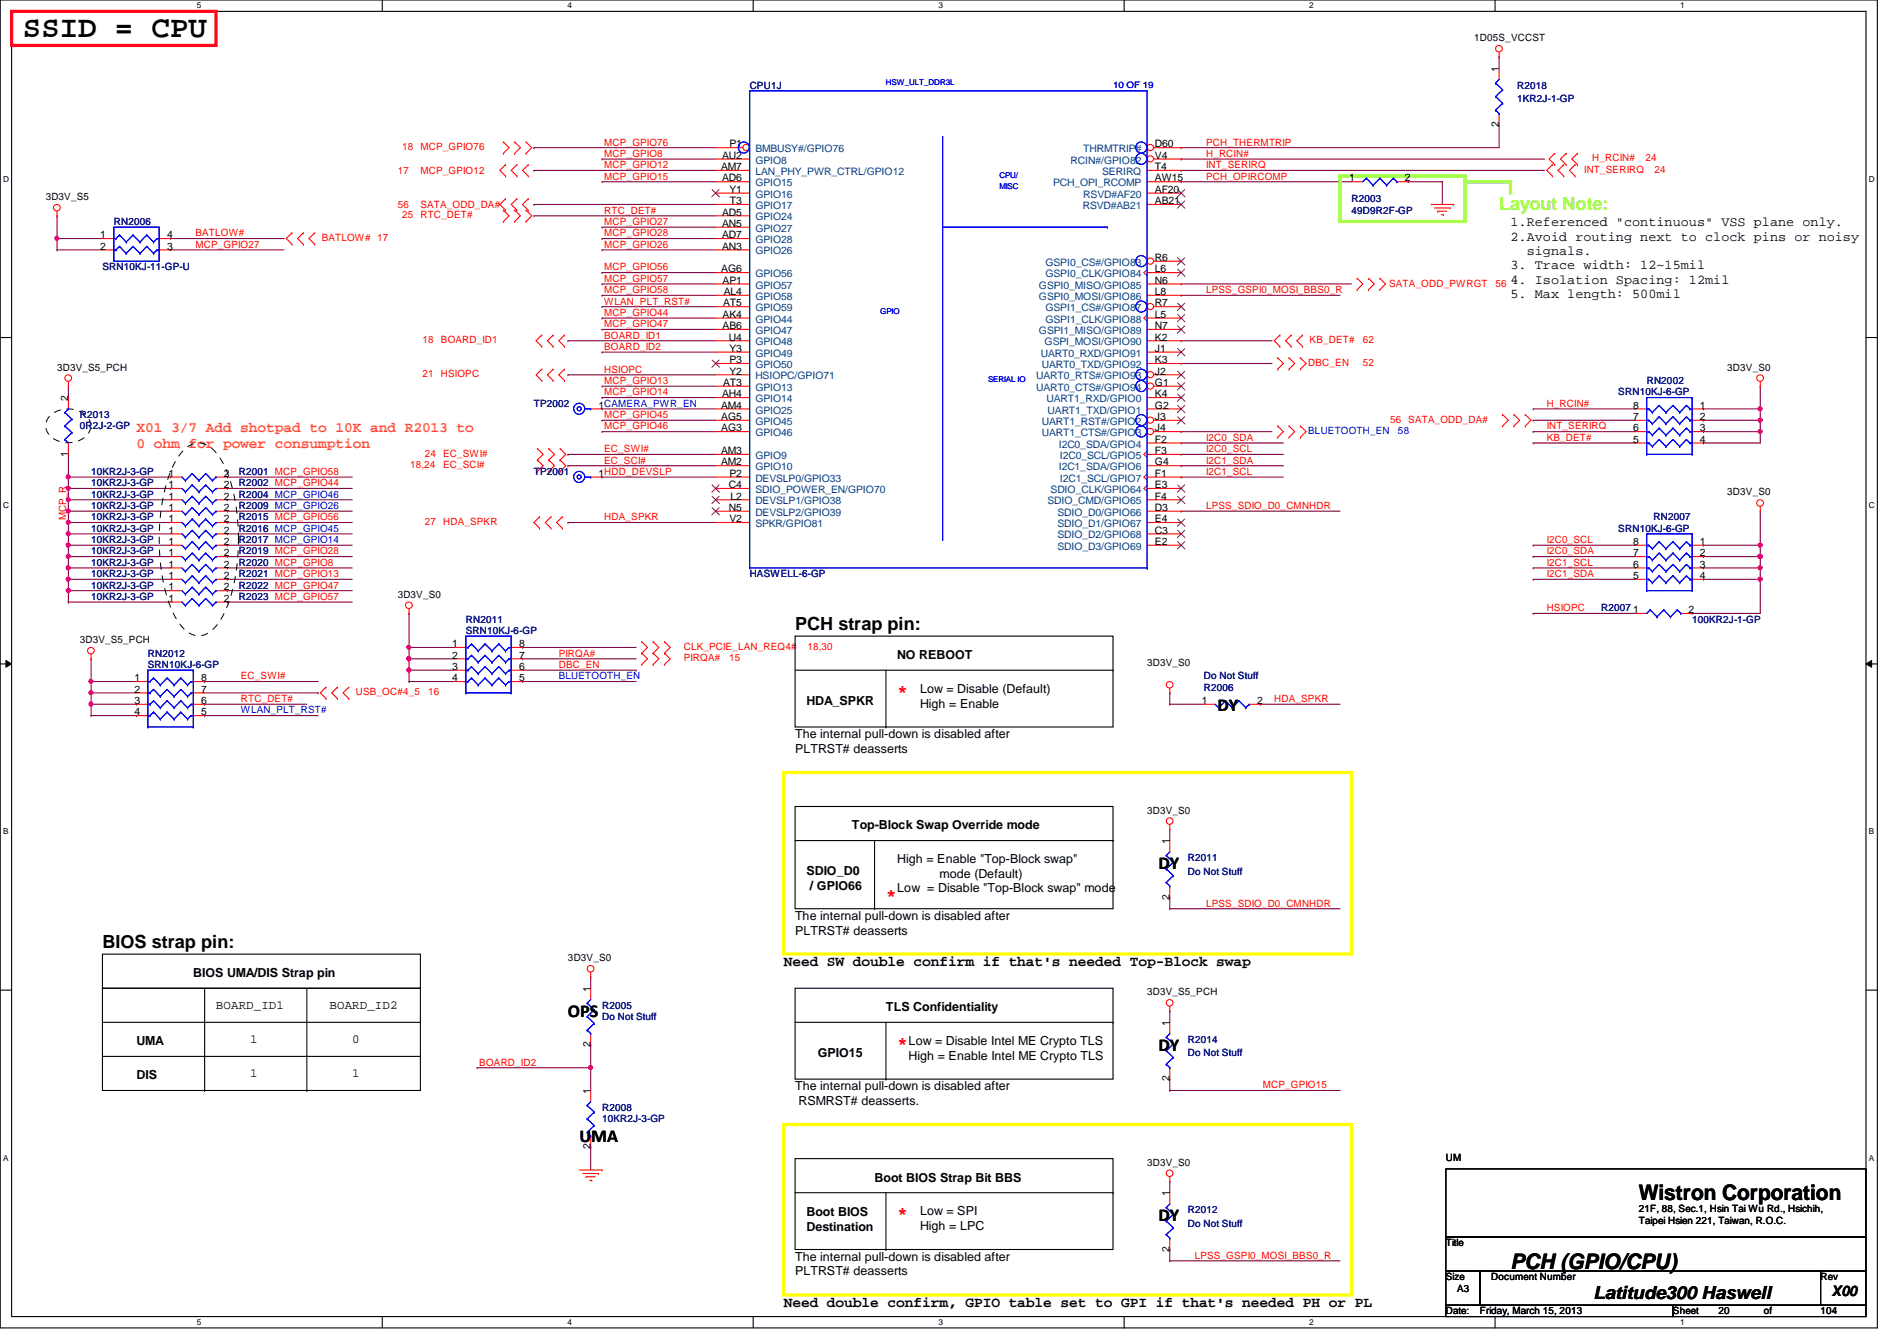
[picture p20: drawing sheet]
<svg xmlns="http://www.w3.org/2000/svg" width="297mm" height="210mm" viewBox="0 0 297 210" stroke-linecap="round" stroke-linejoin="round" font-family="sans-serif">
<defs><g id="words">
<text font-size="4.8" x="3.6" y="5.8">SSID = CPU</text>
<g font-size="3.3">
<text x="256.6" y="187.9">Wistron Corporation</text>
<text x="236.5" y="198.6">PCH (GPIO/CPU)</text>
</g>
<text font-size="2.8" fill="#80ff00" x="234.7" y="32.9">Layout Note:</text>
<g font-size="2.8">
<text x="124.5" y="98.6">PCH strap pin:</text>
<text x="190.6" y="111.3">DY</text>
<text x="181.4" y="136.1">DY</text>
<text x="16" y="148.4">BIOS strap pin:</text>
<text x="88.9" y="159.2">OPS</text>
<text x="181.4" y="164.5">DY</text>
<text x="90.7" y="178.7">UMA</text>
<text x="181.4" y="191.2">DY</text>
<text x="249.5" y="203.3">Latitude300 Haswell</text>
</g>
<g font-size="2.8" fill="#f00">
<text x="140.5" y="109.1">*</text>
<text x="138.7" y="141.1">*</text>
<text x="140.5" y="164.2">*</text>
<text x="140.5" y="190.8">*</text>
</g>
<g font-size="2.3" fill="#ff8000">
<text x="21.4" y="67.6">X01 3/7 Add shotpad to 10K and R2013 to</text>
<text x="21.4" y="70.2">0 ohm for power consumption</text>
</g>
<g font-size="2.3">
<text x="122.7" y="151.2">Need SW double confirm if that's needed Top-Block swap</text>
<text x="286.8" y="202.8">X00</text>
<text x="122.7" y="204.6">Need double confirm, GPIO table set to GPI if that's needed PH or PL</text>
</g>
<g font-size="2.1">
<text x="236.5" y="35.4">1.Referenced &quot;continuous&quot; VSS plane only.</text>
<text x="236.5" y="37.7">2.Avoid routing next to clock pins or noisy</text>
<text x="239.1" y="39.9">signals.</text>
<text x="236.5" y="42.2">3. Trace width: 12~15mil</text>
<text x="236.5" y="44.4">4. Isolation Spacing: 12mil</text>
<text x="236.5" y="46.7">5. Max length: 500mil</text>
</g>
<g font-size="1.9">
<text x="140.5" y="103.2">NO REBOOT</text>
<text x="126.3" y="110.3">HDA_SPKR</text>
<text x="144.1" y="108.5">Low = Disable (Default)</text>
<text x="144.1" y="110.7">High = Enable</text>
<text x="124.5" y="115.6">The internal pull-down is disabled after</text>
<text x="124.5" y="117.9">PLTRST# deasserts</text>
<text x="133.4" y="129.8">Top-Block Swap Override mode</text>
<text x="126.3" y="136.9">SDIO_D0</text>
<text x="140.5" y="135.1">High = Enable &quot;Top-Block swap&quot;</text>
<text x="147.1" y="137.4">mode (Default)</text>
<text x="126.8" y="139.3">/ GPIO66</text>
<text x="140.5" y="139.7">Low = Disable &quot;Top-Block swap&quot; mode</text>
<text x="124.5" y="144">The internal pull-down is disabled after</text>
<text x="124.5" y="146.3">PLTRST# deasserts</text>
<text x="30.3" y="153">BIOS UMA/DIS Strap pin</text>
<text x="33.8" y="158">BOARD_ID1</text>
<text x="51.6" y="158">BOARD_ID2</text>
<text x="138.7" y="158.3">TLS Confidentiality</text>
<text x="21.4" y="163.6">UMA</text>
<text x="39.2" y="163.3">1</text>
<text x="55.2" y="163.3">0</text>
<text x="128.1" y="165.4">GPIO15</text>
<text x="142.3" y="163.6">Low = Disable Intel ME Crypto TLS</text>
<text x="142.3" y="165.9">High = Enable Intel ME Crypto TLS</text>
<text x="21.4" y="169">DIS</text>
<text x="39.2" y="168.7">1</text>
<text x="55.2" y="168.7">1</text>
<text x="124.5" y="170.7">The internal pull-down is disabled after</text>
<text x="125" y="173">RSMRST# deasserts.</text>
<text x="136.9" y="185">Boot BIOS Strap Bit BBS</text>
<text x="126.3" y="190.3">Boot BIOS</text>
<text x="144.1" y="190.2">Low = SPI</text>
<text x="124.5" y="197.4">The internal pull-down is disabled after</text>
<text x="126.3" y="192.7">Destination</text>
<text x="144.1" y="192.5">High = LPC</text>
<text x="124.5" y="199.6">PLTRST# deasserts</text>
</g>
<g font-size="1.6">
<text x="230.8" y="6.4">1D05S_VCCST</text>
<text x="234.7" y="11.2" transform="rotate(-90 234.7 11.2)">1</text>
<text x="114.2" y="23.1">P1</text>
<text x="180.8" y="23.1">D60</text>
<text x="234.7" y="19.9" transform="rotate(-90 234.7 19.9)">2</text>
<text x="112.9" y="26.6">AM7</text>
<text x="113.1" y="24.8">AU2</text>
<text x="113.1" y="28.4">AD6</text>
<text x="180.8" y="26.6">T4</text>
<text x="180.8" y="24.8">V4</text>
<text x="180.8" y="28.4">AW15</text>
<text x="211.3" y="28.4">1</text>
<text x="220" y="28.4">2</text>
<text x="7.2" y="31.3">3D3V_S5</text>
<text x="113.1" y="33.7">AD5</text>
<text x="113.1" y="35.5">AN5</text>
<text x="114.2" y="30.2">Y1</text>
<text x="114.3" y="32">T3</text>
<text x="180.8" y="32">AB21</text>
<text x="180.8" y="30.2">AF20</text>
<text x="15.7" y="37.3">1</text>
<text x="15.7" y="39.1">2</text>
<text x="26.2" y="39.1">3</text>
<text x="26.2" y="37.3">4</text>
<text x="113.1" y="37.3">AD7</text>
<text x="113.1" y="39.1">AN3</text>
<text x="180.8" y="40.9">R6</text>
<text x="112.9" y="42.6">AG6</text>
<text x="113.2" y="44.4">AP1</text>
<text x="113.2" y="48">AT5</text>
<text x="113.3" y="46.2">AL4</text>
<text x="180.8" y="44.4">N6</text>
<text x="180.8" y="42.6">L6</text>
<text x="180.8" y="46.2">L8</text>
<text x="180.8" y="48">R7</text>
<text x="113.2" y="49.7">AK4</text>
<text x="113.2" y="51.5">AB6</text>
<text x="114.1" y="53.3">U4</text>
<text x="180.8" y="49.7">L5</text>
<text x="180.8" y="53.3">K2</text>
<text x="180.8" y="51.5">N7</text>
<text x="8.9" y="58">3D3V_S5_PCH</text>
<text x="114.2" y="55.1">Y3</text>
<text x="114.2" y="56.9">P3</text>
<text x="114.2" y="58.6">Y2</text>
<text x="180.8" y="55.1">J1</text>
<text x="180.8" y="58.6">J2</text>
<text x="180.8" y="56.9">K3</text>
<text x="270.5" y="58">3D3V_S0</text>
<text x="10.7" y="62.8" transform="rotate(-90 10.7 62.8)">2</text>
<text x="93.7" y="64">1CAMERA_PWR_EN</text>
<text x="112.9" y="64">AM4</text>
<text x="112.9" y="65.7">AG5</text>
<text x="113.1" y="62.2">AH4</text>
<text x="113.2" y="60.4">AT3</text>
<text x="180.8" y="60.4">G1</text>
<text x="180.8" y="64">G2</text>
<text x="180.8" y="62.2">K4</text>
<text x="180.8" y="65.7">J3</text>
<text x="255.7" y="65.7">7</text>
<text x="255.7" y="64">8</text>
<text x="266.2" y="64">1</text>
<text x="266.2" y="65.7">2</text>
<text x="10.7" y="71.5" transform="rotate(-90 10.7 71.5)">1</text>
<text x="112.9" y="71.1">AM3</text>
<text x="112.9" y="67.5">AG3</text>
<text x="180.8" y="71.1">F3</text>
<text x="180.8" y="69.3">F2</text>
<text x="180.8" y="67.5">J4</text>
<text x="255.7" y="69.3">5</text>
<text x="255.7" y="67.5">6</text>
<text x="266.2" y="67.5">3</text>
<text x="266.2" y="69.3">4</text>
<text x="26.4" y="76.4">1</text>
<text x="26.4" y="74.6">1</text>
<text x="35" y="76.4">2</text>
<text x="35" y="74.6">2</text>
<text x="93.7" y="74.6">1HDD_DEVSLP</text>
<text x="112.9" y="72.9">AM2</text>
<text x="114.1" y="76.4">C4</text>
<text x="114.2" y="74.6">P2</text>
<text x="180.8" y="72.9">G4</text>
<text x="180.8" y="74.6">F1</text>
<text x="180.8" y="76.4">E3</text>
<text x="270.5" y="77.6">3D3V_S0</text>
<text x="26.4" y="83.5">1</text>
<text x="26.4" y="81.7">1</text>
<text x="26.4" y="78.2">1</text>
<text x="26.4" y="80">1</text>
<text x="35" y="83.5">2</text>
<text x="35" y="81.7">2</text>
<text x="35" y="78.2">2</text>
<text x="35" y="80">2</text>
<text x="114.1" y="80">N5</text>
<text x="114.2" y="81.7">V2</text>
<text x="114.4" y="78.2">L2</text>
<text x="180.8" y="78.2">F4</text>
<text x="180.8" y="80">D3</text>
<text x="180.8" y="83.5">C3</text>
<text x="180.8" y="81.7">E4</text>
<text x="26.4" y="88.9">1</text>
<text x="26.4" y="87.1">1</text>
<text x="26.4" y="85.3">1</text>
<text x="35" y="88.9">2</text>
<text x="35" y="87.1">2</text>
<text x="35" y="85.3">2</text>
<text x="180.8" y="85.3">E2</text>
<text x="255.7" y="88.9">6</text>
<text x="255.7" y="87.1">7</text>
<text x="255.7" y="85.3">8</text>
<text x="266.2" y="85.3">1</text>
<text x="266.2" y="87.1">2</text>
<text x="266.2" y="88.9">3</text>
<text x="26.4" y="92.4">1</text>
<text x="26.4" y="90.6">1</text>
<text x="26.4" y="94.2">1</text>
<text x="35" y="92.4">2</text>
<text x="35" y="90.6">2</text>
<text x="35" y="94.2">2</text>
<text x="62.3" y="93.6">3D3V_S0</text>
<text x="255.7" y="96">1</text>
<text x="255.7" y="90.6">5</text>
<text x="264.4" y="96">2</text>
<text x="266.2" y="90.6">4</text>
<text x="12.5" y="100.7">3D3V_S5_PCH</text>
<text x="70.8" y="101.3">1</text>
<text x="81.3" y="101.3">8</text>
<text x="21" y="106.6">1</text>
<text x="31.5" y="106.6">8</text>
<text x="70.8" y="103.1">2</text>
<text x="70.8" y="104.9">3</text>
<text x="70.8" y="106.6">4</text>
<text x="81.3" y="106.6">5</text>
<text x="81.3" y="104.9">6</text>
<text x="81.3" y="103.1">7</text>
<text x="179.6" y="104.2">3D3V_S0</text>
<text x="21" y="108.4">2</text>
<text x="21" y="110.2">3</text>
<text x="21" y="112">4</text>
<text x="31.5" y="112">5</text>
<text x="31.5" y="110.2">6</text>
<text x="31.5" y="108.4">7</text>
<text x="188.2" y="110.2">1</text>
<text x="196.8" y="110.2">2</text>
<text x="179.6" y="127.3">3D3V_S0</text>
<text x="183.1" y="132.1" transform="rotate(-90 183.1 132.1)">1</text>
<text x="183.1" y="140.8" transform="rotate(-90 183.1 140.8)">2</text>
<text x="88.9" y="150.5">3D3V_S0</text>
<text x="92.5" y="155.2" transform="rotate(-90 92.5 155.2)">1</text>
<text x="179.6" y="155.8">3D3V_S5_PCH</text>
<text x="183.1" y="160.6" transform="rotate(-90 183.1 160.6)">1</text>
<text x="92.5" y="163.9" transform="rotate(-90 92.5 163.9)">2</text>
<text x="92.5" y="171.2" transform="rotate(-90 92.5 171.2)">1</text>
<text x="183.1" y="169.2" transform="rotate(-90 183.1 169.2)">2</text>
<text x="92.5" y="179.9" transform="rotate(-90 92.5 179.9)">2</text>
<text x="179.6" y="182.5">3D3V_S0</text>
<text x="226.4" y="181.7">UM</text>
<text x="183.1" y="187.2" transform="rotate(-90 183.1 187.2)">1</text>
<text x="256.6" y="189.7">21F, 88, Sec.1, Hsin Tai Wu Rd., Hsichih,</text>
<text x="256.6" y="191.6">Taipei Hsien 221, Taiwan, R.O.C.</text>
<text x="183.1" y="195.9" transform="rotate(-90 183.1 195.9)">2</text>
<text x="226.4" y="195.1">Title</text>
<text x="226.4" y="200.4">Size</text>
<text x="228.2" y="202.2">A3</text>
<text x="233.5" y="200.4">Document Number</text>
<text x="285.1" y="200.4">Rev</text>
<text x="226.4" y="205.7">Date:</text>
<text x="231.7" y="205.7">Friday, March 15, 2013</text>
<text x="262" y="205.7">Sheet</text>
<text x="269.1" y="205.7">20</text>
<text x="276.2" y="205.7">of</text>
<text x="285.1" y="205.7">104</text>
</g>
<g font-size="1.6" fill="#000080">
<text x="117.4" y="13.9">CPU1J</text>
<text x="237.6" y="13.9">R2018</text>
<text x="237.6" y="16">1KR2J-1-GP</text>
<text x="17.8" y="35.2">RN2006</text>
<text x="211.6" y="31.7">R2003</text>
<text x="211.6" y="33.4">49D9R2F-GP</text>
<text x="16" y="42.3">SRN10KJ-11-GP-U</text>
<text x="12.5" y="65.4">R2013</text>
<text x="83.6" y="63.7">TP2002</text>
<text x="253.4" y="61.9">SRN10KJ-6-GP</text>
<text x="257.8" y="60.1">RN2002</text>
<text x="12.5" y="67.2">0R2J-2-GP</text>
<text x="14.3" y="76.1">10KR2J-3-GP</text>
<text x="14.3" y="74.3">10KR2J-3-GP</text>
<text x="14.3" y="77.9">10KR2J-3-GP</text>
<text x="37.4" y="76.1">R2002 MCP_GPIO44</text>
<text x="37.4" y="74.3">R2001 MCP_GPIO58</text>
<text x="37.4" y="77.9">R2004 MCP_GPIO46</text>
<text x="83.6" y="74.3">TP2001</text>
<text x="14.3" y="83.2">10KR2J-3-GP</text>
<text x="14.3" y="81.4">10KR2J-3-GP</text>
<text x="14.3" y="79.7">10KR2J-3-GP</text>
<text x="37.4" y="83.2">R2016 MCP_GPIO45</text>
<text x="37.4" y="81.4">R2015 MCP_GPIO56</text>
<text x="37.4" y="79.7">R2009 MCP_GPIO26</text>
<text x="253.4" y="83.2">SRN10KJ-6-GP</text>
<text x="258.9" y="81.4">RN2007</text>
<text x="14.3" y="88.6">10KR2J-3-GP</text>
<text x="14.3" y="86.8">10KR2J-3-GP</text>
<text x="14.3" y="85">10KR2J-3-GP</text>
<text x="37.4" y="88.6">R2020 MCP_GPIO8</text>
<text x="37.4" y="86.8">R2019 MCP_GPIO28</text>
<text x="37.4" y="85">R2017 MCP_GPIO14</text>
<text x="14.3" y="92.1">10KR2J-3-GP</text>
<text x="14.3" y="90.3">10KR2J-3-GP</text>
<text x="14.3" y="93.9">10KR2J-3-GP</text>
<text x="37.4" y="92.1">R2022 MCP_GPIO47</text>
<text x="37.4" y="90.3">R2021 MCP_GPIO13</text>
<text x="37.4" y="93.9">R2023 MCP_GPIO57</text>
<text x="117.4" y="90.3">HASWELL-6-GP</text>
<text x="250.7" y="95.7">R2007</text>
<text x="72.9" y="97.5">RN2011</text>
<text x="72.9" y="99.2">SRN10KJ-6-GP</text>
<text x="265" y="97.5">100KR2J-1-GP</text>
<text x="23.2" y="102.8">RN2012</text>
<text x="23.2" y="104.6">SRN10KJ-6-GP</text>
<text x="188.5" y="106.3">Do Not Stuff</text>
<text x="188.5" y="108.1">R2006</text>
<text x="186" y="134.8">R2011</text>
<text x="186" y="136.9">Do Not Stuff</text>
<text x="94.3" y="157.9">R2005</text>
<text x="94.3" y="159.7">Do Not Stuff</text>
<text x="186" y="163.2">R2014</text>
<text x="186" y="165.4">Do Not Stuff</text>
<text x="94.3" y="173.9">R2008</text>
<text x="94.3" y="175.7">10KR2J-3-GP</text>
<text x="186" y="189.9">R2012</text>
<text x="186" y="192">Do Not Stuff</text>
</g>
<g font-size="1.6" fill="#f00">
<text x="63" y="23.5">18 MCP_GPIO76</text>
<text x="94.6" y="22.8">MCP_GPIO76</text>
<text x="188.8" y="22.8">PCH_THERMTRIP</text>
<text x="62.3" y="27.2">17</text>
<text x="65.8" y="27.2">MCP_GPIO12</text>
<text x="94.6" y="28.1">MCP_GPIO15</text>
<text x="94.6" y="24.6">MCP_GPIO8</text>
<text x="94.6" y="26.3">MCP_GPIO12</text>
<text x="188.8" y="26.3">INT_SERIRQ</text>
<text x="188.8" y="24.6">H_RCIN#</text>
<text x="188.8" y="28.1">PCH_OPIRCOMP</text>
<text x="248.1" y="27.1">INT_SERIRQ</text>
<text x="249.3" y="25.3">H_RCIN#</text>
<text x="257.7" y="25.3">24</text>
<text x="259.1" y="27.1">24</text>
<text x="62.3" y="32.6">56</text>
<text x="63" y="34.2">25 RTC_DET#</text>
<text x="65.8" y="32.6">SATA_ODD_DA#</text>
<text x="94.6" y="35.2">MCP_GPIO27</text>
<text x="94.6" y="33.4">RTC_DET#</text>
<text x="30.6" y="38.8">MCP_GPIO27</text>
<text x="30.6" y="37">BATLOW#</text>
<text x="50.4" y="37.7">BATLOW# 17</text>
<text x="94.6" y="38.8">MCP_GPIO26</text>
<text x="94.6" y="37">MCP_GPIO28</text>
<text x="94.6" y="47.7">WLAN_PLT_RST#</text>
<text x="94.6" y="45.9">MCP_GPIO58</text>
<text x="94.6" y="44.1">MCP_GPIO57</text>
<text x="94.6" y="42.3">MCP_GPIO56</text>
<text x="188.8" y="45.9">LPSS_GSPI0_MOSI_BBS0_R</text>
<text x="217.5" y="45">SATA_ODD_PWRGT</text>
<text x="234.2" y="45">56</text>
<text x="66.2" y="53.7">18</text>
<text x="69" y="53.7">BOARD_ID1</text>
<text x="94.6" y="53">BOARD_ID1</text>
<text x="94.6" y="51.2">MCP_GPIO47</text>
<text x="94.6" y="49.4">MCP_GPIO44</text>
<text x="205.1" y="53.7">KB_DET#</text>
<text x="213.4" y="53.7">62</text>
<text x="66.2" y="59.1">21</text>
<text x="69" y="59.1">HSIOPC</text>
<text x="94.6" y="54.8">BOARD_ID2</text>
<text x="94.6" y="58.3">HSIOPC</text>
<text x="204.8" y="57.3">DBC_EN</text>
<text x="213.4" y="57.3">52</text>
<text x="94.6" y="61.9">MCP_GPIO14</text>
<text x="94.6" y="65.4">MCP_GPIO45</text>
<text x="94.6" y="60.1">MCP_GPIO13</text>
<text x="242.2" y="63.7">H_RCIN#</text>
<text x="66.5" y="71.5">24 EC_SWI#</text>
<text x="94.6" y="70.8">EC_SWI#</text>
<text x="94.6" y="67.2">MCP_GPIO46</text>
<text x="188.8" y="70.8">I2C0_SCL</text>
<text x="188.8" y="69">I2C0_SDA</text>
<text x="217.7" y="66.2">56 SATA_ODD_DA#</text>
<text x="242.2" y="67.2">INT_SERIRQ</text>
<text x="242.2" y="69">KB_DET#</text>
<text x="64.2" y="73.3">18,24</text>
<text x="69.4" y="73.3">EC_SCI#</text>
<text x="94.6" y="72.6">EC_SCI#</text>
<text x="188.8" y="74.3">I2C1_SCL</text>
<text x="188.8" y="72.6">I2C1_SDA</text>
<text x="10.4" y="81.4" transform="rotate(-90 10.4 81.4)">MCP_R</text>
<text x="66.5" y="82.2">27 HDA_SPKR</text>
<text x="94.6" y="81.4">HDA_SPKR</text>
<text x="188.8" y="79.7">LPSS_SDIO_D0_CMNHDR</text>
<text x="242.2" y="86.8">I2C0_SDA</text>
<text x="242.2" y="85">I2C0_SCL</text>
<text x="242.2" y="88.6">I2C1_SCL</text>
<text x="242.2" y="95.7">HSIOPC</text>
<text x="242.2" y="90.3">I2C1_SDA</text>
<text x="107.1" y="101.7">CLK_PCIE_LAN_REQ4#</text>
<text x="126.4" y="101.7">18,30</text>
<text x="37.7" y="106.3">EC_SWI#</text>
<text x="87.5" y="102.8">PIRQA#</text>
<text x="87.5" y="104.6">DBC_EN</text>
<text x="107.1" y="103.5">PIRQA#</text>
<text x="114.2" y="103.5">15</text>
<text x="37.7" y="109.9">RTC_DET#</text>
<text x="55.7" y="108.8">USB_OC#4_5</text>
<text x="67.1" y="108.8">16</text>
<text x="199.5" y="109.9">HDA_SPKR</text>
<text x="188.8" y="141.9">LPSS_SDIO_D0_CMNHDR</text>
<text x="75.1" y="166.8">BOARD_ID2</text>
<text x="197.7" y="170.3">MCP_GPIO15</text>
<text x="187.1" y="197">LPSS_GSPI0_MOSI_BBS0_R</text>
</g>
<g font-size="1.6" fill="#004080">
<text x="118.3" y="23.8">BMBUSY#/GPIO76</text>
<text x="169.6" y="23.8">THRMTRIP#</text>
<text x="118.3" y="27.4">LAN_PHY_PWR_CTRL/GPIO12</text>
<text x="118.3" y="25.6">GPIO8</text>
<text x="118.3" y="29.2">GPIO15</text>
<text x="164.9" y="29.2">PCH_OPI_RCOMP</text>
<text x="167.6" y="25.6">RCIN#/GPIO82</text>
<text x="172.6" y="27.4">SERIRQ</text>
<text x="118.3" y="32.7">GPIO17</text>
<text x="118.3" y="30.9">GPIO16</text>
<text x="118.3" y="34.5">GPIO24</text>
<text x="169.5" y="32.7">RSVD#AB21</text>
<text x="169.6" y="30.9">RSVD#AF20</text>
<text x="118.3" y="38.1">GPIO28</text>
<text x="118.3" y="36.3">GPIO27</text>
<text x="118.3" y="39.8">GPIO26</text>
<text x="163.7" y="41.6">GSPI0_CS#/GPIO83</text>
<text x="118.3" y="46.9">GPIO58</text>
<text x="118.3" y="45.2">GPIO57</text>
<text x="118.3" y="43.4">GPIO56</text>
<text x="162.7" y="45.2">GSPI0_MISO/GPIO85</text>
<text x="162.7" y="46.9">GSPI0_MOSI/GPIO86</text>
<text x="163.7" y="43.4">GSPI0_CLK/GPIO84</text>
<text x="118.3" y="50.5">GPIO44</text>
<text x="118.3" y="48.7">GPIO59</text>
<text x="118.3" y="52.3">GPIO47</text>
<text x="162.7" y="52.3">GSPI1_MISO/GPIO89</text>
<text x="163.7" y="48.7">GSPI1_CS#/GPIO87</text>
<text x="163.7" y="50.5">GSPI1_CLK/GPIO88</text>
<text x="118.3" y="54.1">GPIO48</text>
<text x="118.3" y="55.8">GPIO49</text>
<text x="118.3" y="57.6">GPIO50</text>
<text x="118.3" y="59.4">HSIOPC/GPIO71</text>
<text x="162.3" y="59.4">UART0_RTS#/GPIO93</text>
<text x="163" y="55.8">UART0_RXD/GPIO91</text>
<text x="163.1" y="57.6">UART0_TXD/GPIO92</text>
<text x="163.6" y="54.1">GSPI_MOSI/GPIO90</text>
<text x="118.3" y="61.2">GPIO13</text>
<text x="118.3" y="64.7">GPIO25</text>
<text x="118.3" y="62.9">GPIO14</text>
<text x="162.3" y="61.2">UART0_CTS#/GPIO94</text>
<text x="163.9" y="62.9">UART1_RXD/GPIO0</text>
<text x="164" y="64.7">UART1_TXD/GPIO1</text>
<text x="118.3" y="68.3">GPIO46</text>
<text x="118.3" y="71.8">GPIO9</text>
<text x="118.3" y="66.5">GPIO45</text>
<text x="163.1" y="66.5">UART1_RST#/GPIO2</text>
<text x="163.1" y="68.3">UART1_CTS#/GPIO3</text>
<text x="165.8" y="70.1">I2C0_SDA/GPIO4</text>
<text x="165.9" y="71.8">I2C0_SCL/GPIO5</text>
<text x="118.3" y="73.6">GPIO10</text>
<text x="118.3" y="75.4">DEVSLP0/GPIO33</text>
<text x="118.3" y="77.2">SDIO_POWER_EN/GPIO70</text>
<text x="164.5" y="77.2">SDIO_CLK/GPIO64</text>
<text x="165.8" y="73.6">I2C1_SDA/GPIO6</text>
<text x="165.9" y="75.4">I2C1_SCL/GPIO7</text>
<text x="118.3" y="79">DEVSLP1/GPIO38</text>
<text x="118.3" y="82.5">SPKR/GPIO81</text>
<text x="118.3" y="80.7">DEVSLP2/GPIO39</text>
<text x="164" y="79">SDIO_CMD/GPIO65</text>
<text x="165.6" y="80.7">SDIO_D0/GPIO66</text>
<text x="165.6" y="82.5">SDIO_D1/GPIO67</text>
<text x="165.6" y="86.1">SDIO_D3/GPIO69</text>
<text x="165.6" y="84.3">SDIO_D2/GPIO68</text>
</g>
<g font-size="1.6" fill="#00f">
<text x="204.8" y="67.9">BLUETOOTH_EN</text>
<text x="218.9" y="67.9">58</text>
<text x="87.5" y="106.3">BLUETOOTH_EN</text>
<text x="37.7" y="111.7">WLAN_PLT_RST#</text>
</g>
<text font-size="1.4" fill="#00f" x="174.3" y="13.8">10 OF 19</text>
<g font-size="1.3">
<text x="30.8" y="1.3">5</text>
<text x="88.9" y="1.3">4</text>
<text x="146.9" y="1.3">3</text>
<text x="205" y="1.3">2</text>
<text x="263.1" y="1.3">1</text>
<text x=".5" y="28.4">D</text>
<text x="292.6" y="28.4">D</text>
<text x=".5" y="79.5">C</text>
<text x="292.6" y="79.5">C</text>
<text x=".5" y="130.6">B</text>
<text x="292.6" y="130.6">B</text>
<text x=".5" y="181.7">A</text>
<text x="292.6" y="181.7">A</text>
<text x="30.8" y="207.4">5</text>
<text x="88.9" y="207.4">4</text>
<text x="146.9" y="207.4">3</text>
<text x="205" y="207.4">2</text>
<text x="263.1" y="207.4">1</text>
</g>
<g font-size="1.3" fill="#00f">
<text x="138.7" y="13.3">HSW_ULT_DDR3L</text>
<text x="156.5" y="29.6">MISC</text>
<text x="156.5" y="27.8">CPU/</text>
<text x="137.8" y="49.1">GPIO</text>
<text x="154.7" y="59.8">SERIAL IO</text>
</g>
</g></defs>
<path d="M0 0h294v207.9h-294zM1.8 1.8h290.4v204.3h-290.4z" fill="none" stroke="#000" stroke-width=".17"/>
<g fill="#fff">
<path d="M30.8 .2h.7v1.4h-.7z"/>
<path d="M30.8 206.2h.7v1.4h-.7z"/>
</g>
<path d="M59.9 0v1.8M59.9 206.1v1.8" fill="none" stroke="#000" stroke-width=".17"/>
<g fill="#fff">
<path d="M88.9 .2h.6v1.4h-.6z"/>
<path d="M88.9 206.2h.6v1.4h-.6z"/>
</g>
<path d="M117.9 0v1.8M117.9 206.1v1.8" fill="none" stroke="#000" stroke-width=".17"/>
<g fill="#fff">
<path d="M146.9 .2h.7v1.4h-.7z"/>
<path d="M146.9 206.2h.7v1.4h-.7z"/>
</g>
<path d="M176 0v1.8M176 206.1v1.8" fill="none" stroke="#000" stroke-width=".17"/>
<g fill="#fff">
<path d="M205 .2h.7v1.4h-.7z"/>
<path d="M205 206.2h.7v1.4h-.7z"/>
</g>
<path d="M234.1 0v1.8M234.1 206.1v1.8" fill="none" stroke="#000" stroke-width=".17"/>
<g fill="#fff">
<path d="M263.1 .2h.7v1.4h-.7z"/>
<path d="M263.1 206.2h.7v1.4h-.7z"/>
<path d="M.5 27.3h.9v1.4h-.9z"/>
<path d="M292.6 27.3h.9v1.4h-.9z"/>
<path d="M.5 78.4h.9v1.4h-.9z"/>
<path d="M292.6 78.4h.9v1.4h-.9z"/>
</g>
<path d="M0 52.8h1.8M292.2 52.8h1.8" fill="none" stroke="#000" stroke-width=".17"/>
<g fill="#fff">
<path d="M.5 129.5h.8v1.4h-.8z"/>
<path d="M292.6 129.5h.9v1.4h-.9z"/>
</g>
<path d="M0 103.9h1.8M292.2 103.9h1.8" fill="none" stroke="#000" stroke-width=".17"/>
<path d="M.9 103.4l.9 .5-.9 .5zM292.2 103.9l.9-.5v1z" fill="#000"/>
<path d="M.9 103.4l.9 .5-.9 .5zM292.2 103.9l.9-.5v1z" fill="none" stroke="#000" stroke-width=".16"/>
<g fill="#fff">
<path d="M.5 180.5h.8v1.4h-.8z"/>
<path d="M292.6 180.5h.9v1.4h-.9z"/>
</g>
<path d="M0 155h1.8M292.2 155h1.8" fill="none" stroke="#000" stroke-width=".17"/>
<g fill="none" stroke="#800040" stroke-width=".17">
<path d="M94.3 39.1h.1M94.3 39.1h17.8M185 26.7h.1M185 26.7h56.8M88.9 53.3h.1M88.9 53.3h23.2M185 53.3h.1M185 53.3h14.2M88.9 71.1h.1M88.9 71.1h23.2M94.3 64h.1M94.3 64h17.8"/>
<path d="M275.6 65.8h.1M275.6 65.8v1.8M64 96h.1M64 96v7.1M64 106.7h.1M64 104.9h.1M64 101.3h.1M64 106.7h7.2M64 104.9v1.8"/>
</g>
<circle cx="64" cy="103.1" r=".32" fill="#f0f"/>
<circle cx="64" cy="103.1" r=".32" fill="none" stroke="#f0f" stroke-width=".17"/>
<circle cx="64" cy="101.3" r=".32" fill="#f0f"/>
<circle cx="64" cy="101.3" r=".32" fill="none" stroke="#f0f" stroke-width=".17"/>
<path d="M64 101.3h.1M64 103.1h.1M64 104.9h.1M64 101.3h7.2M64 103.1h7.2M64 104.9h7.2M64 103.1v1.8" fill="none" stroke="#800040" stroke-width=".17"/>
<circle cx="64" cy="104.9" r=".32" fill="#f0f"/>
<circle cx="64" cy="104.9" r=".32" fill="none" stroke="#f0f" stroke-width=".17"/>
<circle cx="64" cy="103.1" r=".32" fill="#f0f"/>
<circle cx="64" cy="103.1" r=".32" fill="none" stroke="#f0f" stroke-width=".17"/>
<g fill="none" stroke="#800040" stroke-width=".17">
<path d="M83.6 23.1h.1M83.6 23.1h28.5M94.3 35.6h.1M94.3 35.6h17.8M185 24.9h.1M185 24.9h56.8M94.3 48h.1M94.3 46.2h.1M94.3 44.4h.1M94.3 42.7h.1M94.3 44.4h17.8M94.3 48h17.8"/>
<path d="M94.3 46.2h17.8M94.3 42.7h17.8M185 44.4h.1M185 44.4h26.6M94.3 67.6h.1M94.3 74.7h.1M94.3 67.6h17.8M94.3 74.7h17.8M185 71.1h.1M185 69.3h.1M185 74.7h.1M185 72.9h.1"/>
<path d="M185 71.1h16M185 69.3h16M185 74.7h16M185 72.9h16M240.1 64h.1M240.1 64h16M266.7 64h.1M266.7 65.8h.1M266.7 67.6h.1M266.7 69.3h.1M266.7 67.6h8.9M266.7 65.8h8.9"/>
<path d="M275.6 60.5h.1M275.6 67.6h.1M275.6 67.6v1.7h-8.9M275.6 60.5v3.5h-8.9M88.9 81.8h.1M88.9 81.8h23.2M266.7 90.7h.1M275.6 80h.1M275.6 88.9h.1M275.6 88.9v1.8h-8.9M275.6 80v5.3M183.2 110.2h.1"/>
<path d="M183.2 108.5h.1M183.2 110.2h5.3M183.2 108.5v1.7M197.4 110.2h.1M197.4 110.2h12.4M183.2 129.8h.1M183.2 129.8v1.8M183.2 140.5h.1M183.2 142.2h.1M183.2 140.5v1.7M183.2 142.2h26.6M183.2 170.7h.1"/>
<path d="M183.2 168.9h.1M183.2 168.9v1.8M183.2 170.7h26.6M183.2 184.9h.1M183.2 195.6h.1M183.2 197.4h.1M183.2 184.9v1.8M183.2 195.6v1.8M183.2 197.4h26.6"/>
</g>
<circle cx="275.6" cy="67.5" r=".32" fill="#f0f"/>
<circle cx="275.6" cy="67.5" r=".32" fill="none" stroke="#f0f" stroke-width=".17"/>
<path d="M275.6 64h.1M275.6 64v1.8" fill="none" stroke="#800040" stroke-width=".17"/>
<circle cx="275.6" cy="65.8" r=".32" fill="#f0f"/>
<circle cx="275.6" cy="65.8" r=".32" fill="none" stroke="#f0f" stroke-width=".17"/>
<circle cx="275.6" cy="64" r=".32" fill="#f0f"/>
<circle cx="275.6" cy="64" r=".32" fill="none" stroke="#f0f" stroke-width=".17"/>
<g fill="none" stroke="#800040" stroke-width=".17">
<path d="M234.7 8.9h.1M234.7 8.9v1.8M94.3 37.3h.1M94.3 28.4h.1M94.3 24.9h.1M94.3 37.3h17.8M94.3 28.4h17.8M94.3 24.9h17.8M185 28.4h.1M185 28.4h26.6M185 46.2h.1M185 46.2h24.8"/>
<path d="M275.6 85.3h.1M275.6 85.3v1.8"/>
</g>
<circle cx="275.6" cy="87.1" r=".32" fill="#f0f"/>
<circle cx="275.6" cy="87.1" r=".32" fill="none" stroke="#f0f" stroke-width=".17"/>
<circle cx="275.6" cy="85.3" r=".32" fill="#f0f"/>
<circle cx="275.6" cy="85.3" r=".32" fill="none" stroke="#f0f" stroke-width=".17"/>
<path d="M266.7 85.3h.1M266.7 87.1h.1M266.7 85.3h8.9M266.7 87.1h8.9" fill="none" stroke="#800040" stroke-width=".17"/>
<circle cx="275.6" cy="87.1" r=".32" fill="#f0f"/>
<circle cx="275.6" cy="87.1" r=".32" fill="none" stroke="#f0f" stroke-width=".17"/>
<path d="M220.5 28.4h.1M220.5 28.4h5.3M266.7 88.9h.1M275.6 87.1h.1M275.6 87.1v1.8h-8.9" fill="none" stroke="#800040" stroke-width=".17"/>
<circle cx="275.6" cy="88.9" r=".32" fill="#f0f"/>
<circle cx="275.6" cy="88.9" r=".32" fill="none" stroke="#f0f" stroke-width=".17"/>
<circle cx="275.6" cy="87.1" r=".32" fill="#f0f"/>
<circle cx="275.6" cy="87.1" r=".32" fill="none" stroke="#f0f" stroke-width=".17"/>
<path d="M8.9 33.8h.1M8.9 37.3h.1M8.9 33.8v3.5M8.9 37.3h7.1" fill="none" stroke="#800040" stroke-width=".17"/>
<circle cx="8.9" cy="37.3" r=".32" fill="#f0f"/>
<circle cx="8.9" cy="37.3" r=".32" fill="none" stroke="#f0f" stroke-width=".17"/>
<g fill="none" stroke="#800040" stroke-width=".17">
<path d="M83.6 33.8h.1M83.6 33.8h28.5M94.3 51.6h.1M94.3 51.6h17.8M88.9 72.9h.1M88.9 72.9h23.2M94.3 62.2h.1M94.3 62.2h17.8M185 80h.1M185 80h24.8M74.7 167.1h.1M74.7 167.1h17.8"/>
<path d="M92.5 167.1h.1M92.5 179.6h.1M92.5 167.1v3.6M92.5 179.6v3.5"/>
</g>
<circle cx="92.5" cy="167.1" r=".32" fill="#f0f"/>
<circle cx="92.5" cy="167.1" r=".32" fill="none" stroke="#f0f" stroke-width=".17"/>
<g fill="none" stroke="#800040" stroke-width=".17">
<path d="M234.7 19.6h.1M234.7 19.6v3.5h-49.7M8.9 37.3h.1M8.9 39.1h.1M8.9 37.3v1.8M8.9 39.1h7.1M83.6 32h.1M83.6 26.7h.1M83.6 32h28.5M83.6 26.7h28.5M185 23.1h.1M225.8 28.4h.1"/>
<path d="M225.8 28.4v3.6M88.9 58.7h.1M88.9 58.7h23.2M94.3 49.8h.1M94.3 55.1h.1M94.3 49.8h17.8M94.3 55.1h17.8M185 56.9h.1M185 56.9h14.2M94.3 65.8h.1M94.3 60.5h.1M94.3 65.8h17.8"/>
<path d="M94.3 60.5h17.8M185 67.6h.1M185 67.6h14.2M240.1 67.6h.1M240.1 69.3h.1M240.1 67.6h16M240.1 69.3h16M240.1 96h.1M240.1 96h16M265 96h.1M275.6 90.7h.1M275.6 90.7v5.3h-10.6"/>
<path d="M92.5 152.9h.1M92.5 152.9v1.8M183.2 158.2h.1M183.2 158.2v1.8M92.5 163.6h.1M92.5 163.6v3.5"/>
</g>
<circle cx="275.6" cy="90.7" r=".32" fill="#f0f"/>
<circle cx="275.6" cy="90.7" r=".32" fill="none" stroke="#f0f" stroke-width=".17"/>
<path d="M10.7 90.7h.1M10.7 90.7h16" fill="none" stroke="#800040" stroke-width=".17"/>
<circle cx="10.7" cy="90.7" r=".32" fill="#f0f"/>
<circle cx="10.7" cy="90.7" r=".32" fill="none" stroke="#f0f" stroke-width=".17"/>
<path d="M10.7 83.6h.1M10.7 83.6h16M35.6 94.2h.1M35.6 94.2h19.6" fill="none" stroke="#800040" stroke-width=".17"/>
<circle cx="10.7" cy="83.5" r=".32" fill="#f0f"/>
<circle cx="10.7" cy="83.5" r=".32" fill="none" stroke="#f0f" stroke-width=".17"/>
<path d="M10.7 76.5h16M26.7 76.5h.1" fill="none" stroke="#800040" stroke-width=".17"/>
<circle cx="10.7" cy="76.4" r=".32" fill="#f0f"/>
<circle cx="10.7" cy="76.4" r=".32" fill="none" stroke="#f0f" stroke-width=".17"/>
<path d="M10.7 74.7h.1M10.7 71.1v3.6" fill="none" stroke="#800040" stroke-width=".17"/>
<circle cx="10.7" cy="74.6" r=".32" fill="#f0f"/>
<circle cx="10.7" cy="74.6" r=".32" fill="none" stroke="#f0f" stroke-width=".17"/>
<path d="M35.6 88.9h.1M35.6 88.9h19.6M14.3 112h.1M14.3 110.2h.1M14.3 108.5v3.5M14.3 112h7.1M21.4 112h.1" fill="none" stroke="#800040" stroke-width=".17"/>
<circle cx="14.2" cy="108.4" r=".32" fill="#f0f"/>
<circle cx="14.2" cy="108.4" r=".32" fill="none" stroke="#f0f" stroke-width=".17"/>
<path d="M14.3 110.2h7.1M21.4 110.2h.1" fill="none" stroke="#800040" stroke-width=".17"/>
<circle cx="14.2" cy="110.2" r=".32" fill="#f0f"/>
<circle cx="14.2" cy="110.2" r=".32" fill="none" stroke="#f0f" stroke-width=".17"/>
<path d="M10.7 78.2h.1M10.7 78.2h16M10.7 92.5h.1M10.7 92.5h16M14.3 103.1h.1M14.3 103.1v3.6M32 106.7h.1M32 106.7h17.8" fill="none" stroke="#800040" stroke-width=".17"/>
<circle cx="10.7" cy="78.2" r=".32" fill="#f0f"/>
<circle cx="10.7" cy="78.2" r=".32" fill="none" stroke="#f0f" stroke-width=".17"/>
<path d="M10.7 85.3h.1M10.7 85.3h16" fill="none" stroke="#800040" stroke-width=".17"/>
<circle cx="10.7" cy="85.3" r=".32" fill="#f0f"/>
<circle cx="10.7" cy="85.3" r=".32" fill="none" stroke="#f0f" stroke-width=".17"/>
<path d="M35.6 74.7h.1M35.6 74.7h19.6M10.7 94.2h.1M10.7 87.1h.1M10.7 87.1h16M10.7 94.2h16M35.6 87.1h.1M35.6 85.3h.1M35.6 90.7h.1M35.6 87.1h19.6M35.6 85.3h19.6M35.6 90.7h19.6" fill="none" stroke="#800040" stroke-width=".17"/>
<circle cx="10.7" cy="87.1" r=".32" fill="#f0f"/>
<circle cx="10.7" cy="87.1" r=".32" fill="none" stroke="#f0f" stroke-width=".17"/>
<path d="M10.7 80h.1M10.7 80h16" fill="none" stroke="#800040" stroke-width=".17"/>
<circle cx="10.7" cy="80" r=".32" fill="#f0f"/>
<circle cx="10.7" cy="80" r=".32" fill="none" stroke="#f0f" stroke-width=".17"/>
<g fill="none" stroke="#800040" stroke-width=".17">
<path d="M10.7 60.5h.1M10.7 60.5v1.7M35.6 76.5h.1M35.6 78.2h.1M35.6 76.5h19.6M35.6 78.2h19.6M10.7 83.6h.1M10.7 81.8h.1M10.7 80v3.6M35.6 83.6h.1M35.6 81.8h.1M35.6 80h.1"/>
<path d="M35.6 83.6h19.6M35.6 81.8h19.6M35.6 80h19.6"/>
</g>
<circle cx="10.7" cy="81.8" r=".32" fill="#f0f"/>
<circle cx="10.7" cy="81.8" r=".32" fill="none" stroke="#f0f" stroke-width=".17"/>
<path d="M10.7 78.2h.1M10.7 76.5v3.5M10.7 80h.1M10.7 94.2h.1M10.7 92.5h.1M10.7 90.7v3.5" fill="none" stroke="#800040" stroke-width=".17"/>
<circle cx="10.7" cy="92.4" r=".32" fill="#f0f"/>
<circle cx="10.7" cy="92.4" r=".32" fill="none" stroke="#f0f" stroke-width=".17"/>
<path d="M10.7 90.7h.1M10.7 88.9h.1M10.7 87.1v3.6" fill="none" stroke="#800040" stroke-width=".17"/>
<circle cx="10.7" cy="88.9" r=".32" fill="#f0f"/>
<circle cx="10.7" cy="88.9" r=".32" fill="none" stroke="#f0f" stroke-width=".17"/>
<path d="M10.7 74.7h16M26.7 74.7h.1M10.7 87.1h.1M10.7 85.3h.1M10.7 88.9h.1M10.7 81.8h.1M10.7 83.6v3.5M10.7 88.9h16M10.7 81.8h16M14.3 106.7h.1M14.3 106.7v1.8" fill="none" stroke="#800040" stroke-width=".17"/>
<circle cx="14.2" cy="106.7" r=".32" fill="#f0f"/>
<circle cx="14.2" cy="106.7" r=".32" fill="none" stroke="#f0f" stroke-width=".17"/>
<g fill="none" stroke="#800040" stroke-width=".17">
<path d="M26.7 39.1h.1M26.7 37.3h.1M26.7 39.1h17.8M26.7 37.3h17.8M10.7 76.5h.1M10.7 74.7v1.8M240.1 65.8h.1M240.1 65.8h16M35.6 92.5h.1M35.6 92.5h19.6M240.1 87.1h.1M240.1 85.3h.1"/>
<path d="M240.1 88.9h.1M240.1 90.7h.1M240.1 87.1h16M240.1 85.3h16M240.1 88.9h16M240.1 90.7h16M14.3 106.7h.1M14.3 108.5h.1M14.3 106.7h7.1M14.3 108.5h7.1M32 110.2h.1M32 112h.1"/>
<path d="M32 110.2h16M32 112h17.8M32 108.5h17.8M49.8 108.5h.1M81.8 103.1h.1M81.8 101.3h.1M81.8 106.7h.1M81.8 106.7h17.8M81.8 103.1h17.8M81.8 101.3h17.8M81.8 104.9h17.8M99.6 104.9h.1"/>
</g>
<g fill="none" stroke="#f00" stroke-width=".17">
<path d="M234.7 8.9h.1M234.7 8.2v.7M8.9 33.8h.1M8.9 33.1v.7M45.7 38.2h.1M45.7 36.4h.1M45.7 36.4l-.9 .9 .9 .9M47.5 36.4h.1M47.5 38.2h.1M47.5 36.4l-.9 .9 .9 .9M49.3 38.2h.1M49.3 36.4h.1"/>
<path d="M49.3 36.4l-.9 .9 .9 .9M78.8 32.9h.1M78.8 34.7h.1M78.8 22.2h.1M78.8 24h.1M78.8 32.9l.9 .9-.9 .9M78.8 22.2l.9 .9-.9 .9M79.2 32.9h.1M79.2 31.1h.1M79.2 27.6h.1M79.2 25.8h.1M79.2 31.1l-.9 .9 .9 .9"/>
<path d="M79.2 25.8l-.9 .9 .9 .9M80.6 34.7h.1M80.6 32.9h.1M80.6 24h.1M80.6 22.2h.1M80.6 32.9l.9 .9-.9 .9M80.6 22.2l.9 .9-.9 .9M80.9 31.1h.1M80.9 32.9h.1M80.9 25.8h.1M80.9 27.6h.1M80.9 31.1l-.9 .9 .9 .9"/>
<path d="M80.9 25.8l-.9 .9 .9 .9M82.4 32.9h.1M82.4 34.7h.1M82.4 22.2h.1M82.4 24h.1M82.4 32.9l.9 .9-.9 .9M82.4 22.2l.9 .9-.9 .9M82.7 32.9h.1M82.7 31.1h.1M82.7 27.6h.1M82.7 25.8h.1M82.7 31.1l-.9 .9 .9 .9"/>
<path d="M82.7 25.8l-.9 .9 .9 .9M224.1 32h3.5M224.6 32.6h2.5M225.1 33.1h.1M225.1 33.1h1.5M225.7 33.6h.3M226 33.6h.1M227.1 32.6h.1M227.6 32h.1M243.1 27.6h.1M243.1 25.8h.1M243.1 25.8l-.9 .9 .9 .9"/>
<path d="M243.5 25.8h.1M243.5 24h.1M243.5 24l-.9 .9 .9 .9M244.9 25.8h.1M244.9 27.6h.1M244.9 25.8l-.9 .9 .9 .9M245.2 24h.1M245.2 25.8h.1M245.2 24l-.9 .9 .9 .9M246.6 27.6h.1M246.6 25.8h.1M246.6 25.8l-.9 .9 .9 .9"/>
<path d="M247 25.8h.1M247 24h.1M247 24l-.9 .9 .9 .9M10.7 59.7v.8M84.8 59.6h.1M84.8 57.8h.1M84.8 54.2h.1M84.8 52.5h.1M84.8 57.8l-.9 .9 .9 .9M84.8 52.5l-.9 .8 .9 .9M86.6 57.8h.1M86.6 59.6h.1"/>
<path d="M86.6 52.5h.1M86.6 54.2h.1M86.6 57.8l-.9 .9 .9 .9M86.6 52.5l-.9 .8 .9 .9M88.4 59.6h.1M88.4 57.8h.1M88.4 54.2h.1M88.4 52.5h.1M88.4 57.8l-.9 .9 .9 .9M88.4 52.5l-.9 .8 .9 .9M200.1 57.8h.1M200.1 56h.1"/>
<path d="M200.1 56l.9 .9-.9 .9M200.4 54.2h.1M200.4 52.5h.1M200.4 52.5l-.9 .8 .9 .9M201.8 56h.1M201.8 57.8h.1M201.8 56l.9 .9-.9 .9M202.2 52.5h.1M202.2 54.2h.1M202.2 52.5l-.9 .8 .9 .9M203.6 57.8h.1M203.6 56h.1"/>
<path d="M203.6 56l.9 .9-.9 .9M204 54.2h.1M204 52.5h.1M204 52.5l-.9 .8 .9 .9M212.5 45.3h.1M212.5 43.6h.1M212.5 43.6l.9 .8-.9 .9M214.3 43.6h.1M214.3 45.3h.1M214.3 43.6l.9 .8-.9 .9M216.1 45.3h.1M216.1 43.6h.1"/>
<path d="M216.1 43.6l.9 .8-.9 .9M275.6 59.7v.8M10.7 60.5h.1M84.2 72h.1M84.2 73.8h.1M84.2 70.2h.1M84.2 70.2l.8 .9-.8 .9M84.2 72l.8 .9-.8 .9M85.9 73.8h.1M85.9 72h.1M85.9 70.2h.1M85.9 72l.9 .9-.9 .9"/>
<path d="M85.9 70.2l.9 .9-.9 .9M87.7 72h.1M87.7 73.8h.1M87.7 70.2h.1M87.7 70.2l.9 .9-.9 .9M87.7 72l.9 .9-.9 .9M200.1 68.5h.1M200.1 66.7h.1M200.1 66.7l.9 .9-.9 .9M201.8 66.7h.1M201.8 68.5h.1M201.8 66.7l.9 .9-.9 .9"/>
<path d="M203.6 68.5h.1M203.6 66.7h.1M203.6 66.7l.9 .9-.9 .9M235.3 64.9h.1M235.3 66.7h.1M235.3 64.9l.9 .9-.9 .9M237.1 66.7h.1M237.1 64.9h.1M237.1 64.9l.9 .9-.9 .9M238.8 64.9h.1M238.8 66.7h.1M238.8 64.9l.9 .9-.9 .9"/>
<path d="M275.6 60.5h.1M275.6 79.3v.7M64 96h.1M64 95.3v.7M84.5 82.7h.1M84.5 80.9h.1M84.5 80.9l-.9 .9 .9 .9M86.3 80.9h.1M86.3 82.7h.1M86.3 80.9l-.9 .9 .9 .9M88 82.7h.1M88 80.9h.1"/>
<path d="M88 80.9l-.8 .9 .8 .9M275.6 80h.1M14.3 103.1h.1M14.3 102.4v.7M51.1 109.3h.1M51.1 107.6h.1M51.1 107.6l-.9 .9 .9 .8M52.8 107.6h.1M52.8 109.3h.1M52.8 107.6l-.9 .9 .9 .8M54.6 109.3h.1M54.6 107.6h.1"/>
<path d="M54.6 107.6l-.9 .9 .9 .8M100.5 104h.1M100.5 102.2h.1M100.5 100.5h.1M100.5 100.5l.9 .8-.9 .9M100.5 102.2l.9 .9-.9 .9M102.3 102.2h.1M102.3 104h.1M102.3 100.5h.1M102.3 102.2l.9 .9-.9 .9M102.3 100.5l.9 .8-.9 .9M104.1 104h.1"/>
<path d="M104.1 102.2h.1M104.1 100.5h.1M104.1 100.5l.8 .8-.8 .9M104.1 102.2l.8 .9-.8 .9M183.2 108.5h.1M183.2 107.7v.8M183.2 129.8h.1M183.2 129.1v.7M92.5 152.9h.1M92.5 152.2v.7M183.2 158.2h.1M183.2 157.5v.7"/>
<path d="M90.7 183.1h3.6M91.3 183.7h2.4M91.8 184.2h.1M91.8 184.2h1.4M92.3 184.7h.4M92.7 184.7h.1M93.7 183.7h.1M94.3 183.1h.1M183.2 184.9h.1M183.2 184.2v.7"/>
<circle cx="234.7" cy="7.6" r=".52"/>
<circle cx="8.9" cy="32.5" r=".52"/>
<circle cx="10.7" cy="59.2" r=".52"/>
<circle cx="275.6" cy="59.2" r=".52"/>
<circle cx="275.6" cy="78.7" r=".52"/>
<circle cx="64" cy="94.7" r=".52"/>
<circle cx="14.2" cy="101.8" r=".52"/>
<circle cx="183.2" cy="107.2" r=".52"/>
<circle cx="183.2" cy="128.5" r=".52"/>
<circle cx="92.5" cy="151.6" r=".52"/>
<circle cx="183.2" cy="157" r=".52"/>
<circle cx="183.2" cy="183.6" r=".52"/>
</g>
<g fill="none" stroke="#000" stroke-width=".17">
<path d="M124.5 99.6h49.8v14.2h-49.8zM124.5 104.9h49.8M138.7 113.8h.1M138.7 104.9v8.9M174.3 104.9h.1M124.5 126.2h49.8v16h-49.8zM124.5 131.6h49.8M136.9 131.6v10.6M174.3 131.6h.1M136.9 142.2h.1M226.4 183h65.8v10.6h-65.8zM226.4 193.6h65.8v5.4h-65.8z"/>
<path d="M226.4 199h5.3v5.3h-5.3zM231.7 199h53.4v5.3h-53.4zM285.1 199h7.1v5.3h-7.1zM226.4 204.3h35.6v1.8h-35.6zM262 204.3h30.2v1.8h-30.2z"/>
</g>
<path d="M1.8 1.8h32v5.3h-32z" fill="none" stroke="#f00" stroke-width=".51"/>
<path d="M122.7 120.9h88.9v28.5h-88.9zM122.7 176h88.9v26.7h-88.9z" fill="none" stroke="#ff0" stroke-width=".51"/>
<path d="M229.4 28.4h7.1" fill="none" stroke="#80ff00" stroke-width=".51"/>
<circle cx="229.4" cy="28.4" r=".25" fill="#80ff00"/>
<path d="M236.5 28.4v1.8" fill="none" stroke="#80ff00" stroke-width=".51"/>
<circle cx="236.5" cy="28.4" r=".25" fill="#80ff00"/>
<path d="M209.8 27.6h19.6v7.1h-19.6z" fill="none" stroke="#80ff00" stroke-width=".51"/>
<g fill="none" stroke="#000" stroke-width=".17">
<path d="M16 149.4h49.8v5.3h-49.8zM16 154.7h49.8v16h-49.8zM32 154.7v16M48 154.7v16M124.5 154.7h49.8v14.2h-49.8zM16 165.4h49.8M16 160h49.8M32 170.7h.1M48 170.7h.1M65.8 165.4h.1M65.8 160h.1M124.5 160h49.8"/>
<path d="M138.7 168.9h.1M138.7 160v8.9M174.3 160h.1M124.5 181.4h49.8v14.2h-49.8zM124.5 186.7h49.8M138.7 195.6h.1M138.7 186.7v8.9M174.3 186.7h.1"/>
</g>
<path d="M7.9 65a4.2 4.2 0 0 1 6 .5 2.24 2.24 0 0 1-1 3.2 4.2 4.2 0 0 1-5.4-.9 2.12 2.12 0 0 1 .4-2.8zM29 70.2a2.94 2.94 0 0 1 4.2 0 12.4 12.4 0 0 1 3.2 6.1 32.7 32.7 0 0 1-.9 18.8 8.5 8.5 0 0 1-3 4 3.1 3.1 0 0 1-4.1-1.1 19.6 19.6 0 0 1-3.3-10.1 29.8 29.8 0 0 1 2.1-15.3l1.2-1.7z" fill="none" stroke="#000" stroke-width=".16" stroke-dasharray="1 1 1 1 1 1 1 1"/>
<g fill="none" stroke="#f00" stroke-width=".17">
<path d="M112.1 26.7h5.3M179.6 32h5.4M179.6 30.2h5.4M179.6 26.7h5.4M112.1 46.2h5.3M112.1 49.8h5.3M10.7 62.2v1.8M10.7 69.3v1.8M26.7 76.5h1.8M33.8 76.5h1.8M26.7 88.9h1.8M33.8 88.9h1.8"/>
<path d="M256.1 96h1.7M263.2 96h1.8M21.4 106.7h1.8M21.4 108.5h1.8M21.4 110.2h1.8M21.4 112h1.8M30.3 106.7h1.7M30.3 108.5h1.7M30.3 110.2h1.7M30.3 112h1.7M92.5 154.7v1.8M92.5 161.8v1.8"/>
</g>
<g fill="none" stroke="#00f" stroke-width=".17">
<path d="M10.2 68.8h.1M10.2 66.7h.1M10.2 64.6h.1M10.2 68.8l.5 .5M10.2 66.7l1.1 1M10.2 64.6l1.1 1M10.7 64h.1M10.7 64l-.5 .6M11.3 67.7h.1M11.3 65.6h.1M11.3 67.7l-1.1 1.1M11.3 65.6l-1.1 1.1"/>
<path d="M28.5 76.5l.5 .5M29 77h.1M30.1 75.9h.1M30.1 75.9l-1.1 1.1M30.1 75.9l1.1 1.1M31.2 77h.1M32.2 75.9h.1M32.2 75.9l-1 1.1M32.2 75.9l1.1 1.1M33.3 77h.1M33.8 76.5h.1M33.8 76.5l-.5 .5"/>
<path d="M28.5 88.9l.5 .6M29 89.5h.1M30.1 88.3h.1M30.1 88.3l-1.1 1.2M30.1 88.3l1.1 1.2M31.2 89.5h.1M32.2 88.3h.1M32.2 88.3l-1 1.2M32.2 88.3l1.1 1.2M33.3 89.5h.1M33.8 88.9h.1M33.8 88.9l-.5 .6"/>
<path d="M258.4 95.5h.1M258.4 95.5l-.6 .5M258.4 95.5l1.1 1.1M259.5 96.6h.1M260.5 95.5h.1M260.5 95.5l-1 1.1M260.5 95.5l1.1 1.1M261.6 96.6h.1M262.6 95.5h.1M262.6 95.5l-1 1.1M262.6 95.5l.6 .5M263.2 96h.1"/>
<path d="M23.2 108.5h.1M23.2 112h.1M23.2 104.9h.1M23.2 113.8h.1M23.2 106.7h.3M23.2 108.5h.3M23.2 110.2h.3M23.2 112h.3M23.2 113.8h7.1M23.2 104.9h7.1M23.2 104.9v8.9M23.5 106.7h.1"/>
<path d="M23.5 108.5h.1M23.5 110.2h.1M23.5 112h.1M24 106.1h.1M24 107.9h.1M24 109.7h.1M24 111.5h.1M24 106.1l-.5 .6M24 106.1l1.1 1.1M24 107.9l1.1 1.1M24 107.9l-.5 .6M24 109.7l-.5 .5"/>
<path d="M24 109.7l1.1 1.1M24 111.5l1.1 1.1M24 111.5l-.5 .5M25.1 107.2h.1M25.1 109h.1M25.1 110.8h.1M25.1 112.6h.1M26.2 106.1h.1M26.2 107.9h.1M26.2 109.7h.1M26.2 111.5h.1M26.2 106.1l-1.1 1.1"/>
<path d="M26.2 106.1l1.1 1.1M26.2 107.9l1.1 1.1M26.2 107.9l-1.1 1.1M26.2 109.7l-1.1 1.1M26.2 109.7l1.1 1.1M26.2 111.5l1.1 1.1M26.2 111.5l-1.1 1.1M27.3 107.2h.1M27.3 109h.1M27.3 110.8h.1M27.3 112.6h.1M28.3 106.1h.1"/>
<path d="M28.3 107.9h.1M28.3 109.7h.1M28.3 111.5h.1M28.3 106.1l-1 1.1M28.3 106.1l1.1 1.1M28.3 107.9l1.1 1.1M28.3 107.9l-1 1.1M28.3 109.7l-1 1.1M28.3 109.7l1.1 1.1M28.3 111.5l1.1 1.1M28.3 111.5l-1 1.1M29.4 107.2h.1"/>
<path d="M29.4 109h.1M29.4 110.8h.1M29.4 112.6h.1M29.9 106.7h.1M29.9 108.5h.1M29.9 110.2h.1M29.9 112h.1M29.9 106.7h.4M29.9 106.7l-.5 .5M29.9 108.5h.4M29.9 108.5l-.5 .5M29.9 110.2h.4"/>
<path d="M29.9 110.2l-.5 .6M29.9 112h.4M29.9 112l-.5 .6M30.3 106.7h.1M30.3 110.2h.1M30.3 113.8h.1M30.3 104.9h.1M30.3 104.9v8.9M91.9 157h.1M91.9 159.1h.1M91.9 157l1.1 1.1M91.9 159.1l1.1 1.1"/>
<path d="M92.5 156.5l-.6 .5M93 158.1h.1M93 158.1l-1.1 1M91.9 161.2h.1M91.9 161.2l.6 .6M92.5 161.8h.1M93 160.2h.1M93 160.2l-1.1 1"/>
</g>
<path d="M184.4 31.5l1.1 1.1M184.4 29.7l1.1 1.1M185.5 31.5l-1.1 1.1M185.5 29.7l-1.1 1.1" fill="none" stroke="#804000" stroke-width=".16"/>
<circle cx="116.8" cy="23.1" r=".5" fill="#fff"/>
<g fill="none" stroke="#f00" stroke-width=".17">
<path d="M112.1 23.1h4.2M112.1 24.9h5.3M112.1 28.4h5.3M112.1 32h5.3M112.1 30.2h5.3M112.1 48h5.3M112.1 53.3h5.3M112.1 51.6h5.3M112.1 55.1h5.3M112.1 56.9h5.3M112.1 58.7h5.3M112.1 60.5h5.3"/>
<path d="M112.1 64h5.3M112.1 62.2h5.3M112.1 67.6h5.3M112.1 72.9h5.3M112.1 71.1h5.3M112.1 74.7h5.3M112.1 76.5h5.3M112.1 78.2h5.3M112.1 81.8h5.3M112.1 80h5.3"/>
<circle cx="116.8" cy="23.1" r=".5"/>
</g>
<path d="M111.5 29.7l1.1 1.1M112.6 29.7l-1.1 1.1M111.5 56.3l1.1 1.2M112.6 56.3l-1.1 1.2M111.5 75.9l1.1 1.1M111.5 77.7l1.1 1.1M111.5 79.5l1.1 1.1M112.6 75.9l-1.1 1.1M112.6 77.7l-1.1 1.1M112.6 79.5l-1.1 1.1" fill="none" stroke="#804000" stroke-width=".16"/>
<circle cx="180.1" cy="23.1" r=".5" fill="#fff"/>
<g fill="none" stroke="#f00" stroke-width=".17">
<path d="M180.7 23.1h4.3"/>
<circle cx="180.1" cy="23.1" r=".5"/>
</g>
<circle cx="180.1" cy="24.9" r=".5" fill="#fff"/>
<g fill="none" stroke="#f00" stroke-width=".17">
<path d="M180.7 24.9h4.3"/>
<circle cx="180.1" cy="24.9" r=".5"/>
</g>
<circle cx="180.1" cy="40.9" r=".5" fill="#fff"/>
<g fill="none" stroke="#f00" stroke-width=".17">
<path d="M179.6 44.4h5.4M179.6 42.2l-.5 .5 .5 .5M179.6 42.7h5.4M179.6 46.2h5.4M180.7 40.9h4.3"/>
<circle cx="180.1" cy="40.9" r=".5"/>
</g>
<path d="M184.4 40.3l1.1 1.2M184.4 42.1l1.1 1.2M185.5 40.3l-1.1 1.2M185.5 42.1l-1.1 1.2" fill="none" stroke="#804000" stroke-width=".16"/>
<circle cx="180.1" cy="48" r=".5" fill="#fff"/>
<g fill="none" stroke="#f00" stroke-width=".17">
<path d="M179.6 49.3l-.5 .5 .5 .5M179.6 49.8h5.4M179.6 53.3h5.4M179.6 51.6h5.4M179.6 55.1h5.4M180.7 48h4.3"/>
<circle cx="180.1" cy="48" r=".5"/>
</g>
<path d="M184.4 47.5l1.1 1.1M184.4 49.2l1.1 1.2M184.4 51l1.1 1.2M184.4 54.6l1.1 1.1M185.5 47.5l-1.1 1.1M185.5 49.2l-1.1 1.2M185.5 51l-1.1 1.2M185.5 54.6l-1.1 1.1" fill="none" stroke="#804000" stroke-width=".16"/>
<circle cx="180.1" cy="58.6" r=".5" fill="#fff"/>
<g fill="none" stroke="#f00" stroke-width=".17">
<path d="M179.6 56.9h5.4M180.7 58.7h4.3"/>
<circle cx="180.1" cy="58.6" r=".5"/>
</g>
<path d="M184.4 58.1l1.1 1.2M185.5 58.1l-1.1 1.2" fill="none" stroke="#804000" stroke-width=".16"/>
<circle cx="180.1" cy="60.4" r=".5" fill="#fff"/>
<g fill="none" stroke="#f00" stroke-width=".17">
<path d="M112.1 37.3h5.3M112.1 33.8h5.3M112.1 35.6h5.3M112.1 39.1h5.3M112.1 44.4h5.3M112.1 42.7h5.3M112.1 65.8h5.3M179.6 64h5.4M179.6 62.2h5.4M179.6 70.6l-.5 .5 .5 .5M179.6 71.1h5.4M179.6 72.9h5.4"/>
<path d="M179.6 74.2l-.5 .5 .5 .5M179.6 74.7h5.4M179.6 78.2h5.4M179.6 75.9l-.5 .6 .5 .5M179.6 76.5h5.4M180.7 60.5h4.3M179.6 80h5.4M179.6 85.3h5.4M179.6 83.6h5.4M179.6 81.8h5.4"/>
<circle cx="180.1" cy="60.4" r=".5"/>
</g>
<g fill="none" stroke="#804000" stroke-width=".16">
<path d="M184.4 59.9l1.1 1.1M185.5 59.9l-1.1 1.1M184.4 63.5l1.1 1.1M184.4 61.7l1.1 1.1M184.4 77.7l1.1 1.1M184.4 75.9l1.1 1.1M185.5 63.5l-1.1 1.1M185.5 61.7l-1.1 1.1M185.5 77.7l-1.1 1.1M185.5 75.9l-1.1 1.1M184.4 84.8l1.1 1.1M184.4 83l1.1 1.2"/>
<path d="M184.4 81.2l1.1 1.2M185.5 84.8l-1.1 1.1M185.5 83l-1.1 1.2M185.5 81.2l-1.1 1.2"/>
</g>
<circle cx="180.1" cy="65.8" r=".5" fill="#fff"/>
<g fill="none" stroke="#f00" stroke-width=".17">
<path d="M179.6 69.3h5.4M180.7 65.8h4.3"/>
<circle cx="180.1" cy="65.8" r=".5"/>
</g>
<path d="M184.4 65.2l1.1 1.2M185.5 65.2l-1.1 1.2" fill="none" stroke="#804000" stroke-width=".16"/>
<circle cx="180.1" cy="67.5" r=".5" fill="#fff"/>
<g fill="none" stroke="#f00" stroke-width=".17">
<path d="M234.7 10.7v1.7M234.7 17.8v1.8M16 37.3h1.8M16 39.1h1.8M24.9 37.3h1.8M24.9 39.1h1.8M179.6 28.4h5.4M211.6 28.4h1.8M218.7 28.4h1.8M26.7 74.7h1.8M26.7 78.2h1.8M33.8 74.7h1.8"/>
<path d="M33.8 78.2h1.8M92.5 74.7h1.8M92.5 64h1.8M180.7 67.6h4.3M256.1 67.6h1.7M256.1 64h1.7M256.1 65.8h1.7M256.1 69.3h1.7M265 67.6h1.7M265 64h1.7M265 65.8h1.7M265 69.3h1.7"/>
<path d="M26.7 83.6h1.8M26.7 92.5h1.8M26.7 81.8h1.8M26.7 87.1h1.8M26.7 90.7h1.8M26.7 80h1.8M26.7 85.3h1.8M26.7 94.2h1.8M33.8 83.6h1.8M33.8 92.5h1.8M33.8 81.8h1.8M33.8 87.1h1.8"/>
<path d="M33.8 90.7h1.8M33.8 80h1.8M33.8 85.3h1.8M33.8 94.2h1.8M256.1 87.1h1.7M256.1 90.7h1.7M256.1 85.3h1.7M256.1 88.9h1.7M265 87.1h1.7M265 90.7h1.7M265 85.3h1.7M265 88.9h1.7"/>
<path d="M71.2 101.3h1.7M71.2 103.1h1.7M71.2 104.9h1.7M71.2 106.7h1.7M80 101.3h1.8M80 103.1h1.8M80 104.9h1.8M80 106.7h1.8M188.5 110.2h1.8M195.6 110.2h1.8M183.2 131.6v1.7M183.2 138.7v1.8"/>
<path d="M92.5 170.7v1.8M92.5 177.8v1.8M183.2 160v1.8M183.2 167.1v1.8M183.2 186.7v1.8M183.2 193.8v1.8"/>
<circle cx="180.1" cy="67.5" r=".5"/>
</g>
<path d="M117.4 14.2h.1M117.4 14.2h62.2v74.7M117.4 14.2v74.7M147.6 21.3v63.2M147.6 35.6h25.8M173.4 35.6h.1M117.4 88.9h.1M117.4 88.9h62.2M147.6 84.5h.1M179.6 88.9h.1" fill="none" stroke="#00f" stroke-width=".16"/>
<g fill="none" stroke="#00f" stroke-width=".17">
<path d="M234.2 13h.1M234.2 15.1h.1M234.2 17.2h.1M234.2 13l1.1 1.1M234.2 15.1l1.1 1.1M234.2 17.2l.5 .6M234.7 17.8h.1M234.7 12.4l-.5 .6M235.3 14.1h.1M235.3 16.2h.1M235.3 14.1l-1.1 1M235.3 16.2l-1.1 1"/>
<path d="M17.8 35.6h7.1v5.3h-7.1zM17.8 39.1h.1M17.8 37.3h.4M17.8 39.1h.4M18.2 37.3h.1M18.2 39.1h.1M18.7 36.8h.1M18.7 38.6h.1M18.7 36.8l-.5 .5M18.7 36.8l1.1 1.1M18.7 38.6l1.1 1.1M18.7 38.6l-.5 .5"/>
<path d="M19.8 37.9h.1M19.8 39.7h.1M20.8 36.8h.1M20.8 38.6h.1M20.8 36.8l-1 1.1M20.8 36.8l1.1 1.1M20.8 38.6l1.1 1.1M20.8 38.6l-1 1.1M21.9 37.9h.1M21.9 39.7h.1M23 36.8h.1M23 38.6h.1"/>
<path d="M23 36.8l-1.1 1.1M23 36.8l1 1.1M23 38.6l1 1.1M23 38.6l-1.1 1.1M24 37.9h.1M24 39.7h.1M24.6 37.3h.1M24.6 39.1h.1M24.6 37.3h.3M24.6 37.3l-.6 .6M24.6 39.1h.3M24.6 39.1l-.6 .6"/>
<path d="M24.9 37.3h.1M213.9 27.9h.1M213.9 27.9l-.5 .5M213.9 27.9l1.1 1.1M215 29h.1M216.1 27.9h.1M216.1 27.9l-1.1 1.1M216.1 27.9l1 1.1M217.1 29h.1M218.2 27.9h.1M218.2 27.9l-1.1 1.1M218.2 27.9l.5 .5"/>
<path d="M218.7 28.4h.1M28.5 74.7l.5 .5M28.5 78.2l.5 .6M29 75.2h.1M29 78.8h.1M30.1 74.1h.1M30.1 77.7h.1M30.1 79.5h.1M30.1 74.1l-1.1 1.1M30.1 74.1l1.1 1.1M30.1 77.7l-1.1 1.1M30.1 77.7l1.1 1.1"/>
<path d="M30.1 79.5l-1.1 1.1M30.1 79.5l1.1 1.1M31.2 75.2h.1M31.2 78.8h.1M32.2 74.1h.1M32.2 77.7h.1M32.2 79.5h.1M32.2 74.1l-1 1.1M32.2 74.1l1.1 1.1M32.2 77.7l-1 1.1M32.2 77.7l1.1 1.1M32.2 79.5l-1 1.1"/>
<path d="M32.2 79.5l1.1 1.1M33.3 75.2h.1M33.3 78.8h.1M33.8 74.7h.1M33.8 78.2h.1M33.8 74.7l-.5 .5M33.8 78.2l-.5 .6M91.6 74.7h.9M91.6 64h.9M92.5 74.7h.1M92.5 64h.1M257.8 64h.1"/>
<path d="M257.8 67.6h.1M257.8 71.1h.1M257.8 62.2h.1M257.8 64h.4M257.8 65.8h.4M257.8 67.6h.4M257.8 69.3h.4M257.8 71.1h7.2M257.8 62.2v8.9M257.8 62.2h7.2M258.2 64h.1M258.2 65.8h.1"/>
<path d="M258.2 67.6h.1M258.2 69.3h.1M258.2 64l.5 .6M258.2 65.8l.5 .5M258.2 67.6l.5 .5M258.2 69.3l.5 .6M258.7 64.6h.1M258.7 66.3h.1M258.7 68.1h.1M258.7 69.9h.1M259.8 63.5h.1M259.8 65.2h.1"/>
<path d="M259.8 67h.1M259.8 68.8h.1M259.8 63.5l1.1 1.1M259.8 63.5l-1.1 1.1M259.8 65.2l-1.1 1.1M259.8 65.2l1.1 1.1M259.8 67l1.1 1.1M259.8 67l-1.1 1.1M259.8 68.8l-1.1 1.1M259.8 68.8l1.1 1.1M260.9 64.6h.1M260.9 66.3h.1"/>
<path d="M260.9 68.1h.1M260.9 69.9h.1M262 63.5h.1M262 65.2h.1M262 67h.1M262 68.8h.1M262 63.5l1 1.1M262 63.5l-1.1 1.1M262 65.2l-1.1 1.1M262 65.2l1 1.1M262 67l1 1.1M262 67l-1.1 1.1"/>
<path d="M262 68.8l-1.1 1.1M262 68.8l1 1.1M263 64.6h.1M263 66.3h.1M263 68.1h.1M263 69.9h.1M264.1 63.5h.1M264.1 65.2h.1M264.1 67h.1M264.1 68.8h.1M264.1 63.5l.5 .5M264.1 63.5l-1.1 1.1"/>
<path d="M264.1 65.2l-1.1 1.1M264.1 65.2l.5 .6M264.1 67l.5 .6M264.1 67l-1.1 1.1M264.1 68.8l-1.1 1.1M264.1 68.8l.5 .5M264.6 64h.1M264.6 65.8h.1M264.6 67.6h.1M264.6 69.3h.1M264.6 64h.4M264.6 65.8h.4"/>
<path d="M264.6 67.6h.4M264.6 69.3h.4M265 65.8h.1M265 69.3h.1M265 62.2h.1M265 71.1h.1M265 62.2v8.9M28.5 83.6l.5 .5M28.5 92.5l.5 .5M28.5 81.8l.5 .5M28.5 87.1l.5 .6M28.5 90.7l.5 .5"/>
<path d="M28.5 80l.5 .6M28.5 85.3l.5 .6M28.5 94.2l.5 .6M29 84.1h.1M29 93h.1M29 82.3h.1M29 87.7h.1M29 91.2h.1M29 80.6h.1M29 85.9h.1M29 94.8h.1M30.1 83h.1"/>
<path d="M30.1 91.9h.1M30.1 81.2h.1M30.1 86.6h.1M30.1 90.1h.1M30.1 84.8h.1M30.1 93.7h.1M30.1 83l-1.1 1.1M30.1 83l1.1 1.1M30.1 91.9l-1.1 1.1M30.1 91.9l1.1 1.1M30.1 81.2l-1.1 1.1M30.1 81.2l1.1 1.1"/>
<path d="M30.1 86.6l-1.1 1.1M30.1 86.6l1.1 1.1M30.1 90.1l-1.1 1.1M30.1 90.1l1.1 1.1M30.1 84.8l-1.1 1.1M30.1 84.8l1.1 1.1M30.1 93.7l-1.1 1.1M30.1 93.7l1.1 1.1M31.2 84.1h.1M31.2 93h.1M31.2 82.3h.1M31.2 87.7h.1"/>
<path d="M31.2 91.2h.1M31.2 80.6h.1M31.2 85.9h.1M31.2 94.8h.1M32.2 83h.1M32.2 91.9h.1M32.2 81.2h.1M32.2 86.6h.1M32.2 90.1h.1M32.2 84.8h.1M32.2 93.7h.1M32.2 83l-1 1.1"/>
<path d="M32.2 83l1.1 1.1M32.2 91.9l-1 1.1M32.2 91.9l1.1 1.1M32.2 81.2l-1 1.1M32.2 81.2l1.1 1.1M32.2 86.6l-1 1.1M32.2 86.6l1.1 1.1M32.2 90.1l-1 1.1M32.2 90.1l1.1 1.1M32.2 84.8l-1 1.1M32.2 84.8l1.1 1.1M32.2 93.7l-1 1.1"/>
<path d="M32.2 93.7l1.1 1.1M33.3 84.1h.1M33.3 93h.1M33.3 82.3h.1M33.3 87.7h.1M33.3 91.2h.1M33.3 80.6h.1M33.3 85.9h.1M33.3 94.8h.1M33.8 83.6h.1M33.8 92.5h.1M33.8 81.8h.1"/>
<path d="M33.8 87.1h.1M33.8 90.7h.1M33.8 80h.1M33.8 85.3h.1M33.8 94.2h.1M33.8 83.6l-.5 .5M33.8 92.5l-.5 .5M33.8 81.8l-.5 .5M33.8 87.1l-.5 .6M33.8 90.7l-.5 .5M33.8 80l-.5 .6M33.8 85.3l-.5 .6"/>
<path d="M33.8 94.2l-.5 .6M72.9 99.6h.1M72.9 99.6h7.1M72.9 99.6v8.9M80 99.6h.1M80 99.6v8.9M257.8 85.3h.1M257.8 88.9h.1M257.8 92.5h.1M257.8 83.6h.1M257.8 83.6v8.9M257.8 85.3h.4"/>
<path d="M257.8 87.1h.4M257.8 88.9h.4M257.8 90.7h.4M257.8 92.5h7.2M257.8 83.6h7.2M258.2 85.3h.1M258.2 87.1h.1M258.2 88.9h.1M258.2 90.7h.1M258.2 85.3l.5 .6M258.2 87.1l.5 .6M258.2 88.9l.5 .6"/>
<path d="M258.2 90.7l.5 .5M258.7 85.9h.1M258.7 87.7h.1M258.7 89.5h.1M258.7 91.2h.1M259.8 84.8h.1M259.8 86.6h.1M259.8 88.3h.1M259.8 90.1h.1M259.8 84.8l1.1 1.1M259.8 84.8l-1.1 1.1M259.8 86.6l-1.1 1.1"/>
<path d="M259.8 86.6l1.1 1.1M259.8 88.3l1.1 1.2M259.8 88.3l-1.1 1.2M259.8 90.1l-1.1 1.1M259.8 90.1l1.1 1.1M260.9 85.9h.1M260.9 87.7h.1M260.9 89.5h.1M260.9 91.2h.1M262 84.8h.1M262 86.6h.1M262 88.3h.1"/>
<path d="M262 90.1h.1M262 84.8l1 1.1M262 84.8l-1.1 1.1M262 86.6l-1.1 1.1M262 86.6l1 1.1M262 88.3l1 1.2M262 88.3l-1.1 1.2M262 90.1l-1.1 1.1M262 90.1l1 1.1M263 85.9h.1M263 87.7h.1M263 89.5h.1"/>
<path d="M263 91.2h.1M264.1 84.8h.1M264.1 86.6h.1M264.1 88.3h.1M264.1 90.1h.1M264.1 84.8l.5 .5M264.1 84.8l-1.1 1.1M264.1 86.6l-1.1 1.1M264.1 86.6l.5 .5M264.1 88.3l.5 .6M264.1 88.3l-1.1 1.2M264.1 90.1l-1.1 1.1"/>
<path d="M264.1 90.1l.5 .6M264.6 85.3h.1M264.6 87.1h.1M264.6 88.9h.1M264.6 90.7h.1M264.6 85.3h.4M264.6 87.1h.4M264.6 88.9h.4M264.6 90.7h.4M265 87.1h.1M265 90.7h.1M265 83.6h.1"/>
<path d="M265 92.5h.1M265 83.6v8.9M72.9 103.1h.1M72.9 106.7h.1M72.9 108.5h.1M72.9 101.3h.4M72.9 103.1h.4M72.9 104.9h.4M72.9 106.7h.4M72.9 108.5h7.1M73.3 101.3h.1M73.3 103.1h.1"/>
<path d="M73.3 104.9h.1M73.3 106.7h.1M73.8 100.8h.1M73.8 102.6h.1M73.8 104.4h.1M73.8 106.1h.1M73.8 100.8l-.5 .5M73.8 100.8l1.1 1.1M73.8 102.6l1.1 1.1M73.8 102.6l-.5 .5M73.8 104.4l-.5 .5M73.8 104.4l1.1 1.1"/>
<path d="M73.8 106.1l1.1 1.1M73.8 106.1l-.5 .6M74.9 101.9h.1M74.9 103.7h.1M74.9 105.5h.1M74.9 107.2h.1M75.9 100.8h.1M75.9 102.6h.1M75.9 104.4h.1M75.9 106.1h.1M75.9 100.8l-1 1.1M75.9 100.8l1.1 1.1"/>
<path d="M75.9 102.6l1.1 1.1M75.9 102.6l-1 1.1M75.9 104.4l-1 1.1M75.9 104.4l1.1 1.1M75.9 106.1l1.1 1.1M75.9 106.1l-1 1.1M77 101.9h.1M77 103.7h.1M77 105.5h.1M77 107.2h.1M78.1 100.8h.1M78.1 102.6h.1"/>
<path d="M78.1 104.4h.1M78.1 106.1h.1M78.1 100.8l-1.1 1.1M78.1 100.8l1.1 1.1M78.1 102.6l1.1 1.1M78.1 102.6l-1.1 1.1M78.1 104.4l-1.1 1.1M78.1 104.4l1.1 1.1M78.1 106.1l1.1 1.1M78.1 106.1l-1.1 1.1M79.2 101.9h.1M79.2 103.7h.1"/>
<path d="M79.2 105.5h.1M79.2 107.2h.1M79.7 101.3h.1M79.7 103.1h.1M79.7 104.9h.1M79.7 106.7h.1M79.7 101.3h.3M79.7 101.3l-.5 .6M79.7 103.1h.3M79.7 103.1l-.5 .6M79.7 104.9h.3M79.7 104.9l-.5 .6"/>
<path d="M79.7 106.7h.3M79.7 106.7l-.5 .5M80 101.3h.1M80 104.9h.1M80 108.5h.1M190.3 110.2l.5 .6M190.8 110.8h.1M191.9 109.7h.1M191.9 109.7l-1.1 1.1M191.9 109.7l1.1 1.1M193 110.8h.1M194 109.7h.1"/>
<path d="M194 109.7l-1 1.1M194 109.7l1.1 1.1M195.1 110.8h.1M195.6 110.2h.1M195.6 110.2l-.5 .6M182.6 133.9h.1M182.6 136h.1M182.6 138.1h.1M182.6 133.9l1.1 1.1M182.6 136l1.1 1.1M182.6 138.1l.6 .6M183.2 138.7h.1"/>
<path d="M183.2 133.3l-.6 .6M183.7 135h.1M183.7 137.1h.1M183.7 135l-1.1 1M183.7 137.1l-1.1 1M91.9 173h.1M91.9 175.1h.1M91.9 177.2h.1M91.9 173l1.1 1.1M91.9 175.1l1.1 1.1M91.9 177.2l.6 .6M92.5 177.8h.1"/>
<path d="M92.5 172.5l-.6 .5M93 174.1h.1M93 176.2h.1M93 174.1l-1.1 1M93 176.2l-1.1 1M182.6 162.3h.1M182.6 164.5h.1M182.6 166.6h.1M182.6 162.3l1.1 1.1M182.6 164.5l1.1 1M182.6 166.6l.6 .5M183.2 167.1h.1"/>
<path d="M183.2 161.8l-.6 .5M183.7 163.4h.1M183.7 165.5h.1M183.7 163.4l-1.1 1.1M183.7 165.5l-1.1 1.1M182.6 189h.1M182.6 191.1h.1M182.6 193.3h.1M182.6 189l1.1 1.1M182.6 191.1l1.1 1.1M182.6 193.3l.6 .5M183.2 193.8h.1"/>
<path d="M183.2 188.5l-.6 .5M183.7 190.1h.1M183.7 192.2h.1M183.7 190.1l-1.1 1M183.7 192.2l-1.1 1.1"/>
<circle cx="116.5" cy="23.1" r=".87"/>
<circle cx="178.7" cy="23.1" r=".87"/>
<circle cx="178.7" cy="24.9" r=".87"/>
<circle cx="178.7" cy="58.6" r=".87"/>
<circle cx="178.7" cy="40.9" r=".87"/>
<circle cx="178.7" cy="48" r=".87"/>
<circle cx="90.7" cy="74.6" r=".32"/>
<circle cx="90.7" cy="64" r=".32"/>
<circle cx="90.7" cy="74.6" r=".87"/>
<circle cx="90.7" cy="64" r=".87"/>
<circle cx="178.7" cy="67.5" r=".87"/>
<circle cx="178.7" cy="65.8" r=".87"/>
<circle cx="178.7" cy="60.4" r=".87"/>
</g>
<circle cx="64" cy="103.1" r=".32" fill="#f0f"/>
<circle cx="64" cy="103.1" r=".32" fill="none" stroke="#f0f" stroke-width=".17"/>
<circle cx="64" cy="101.3" r=".32" fill="#f0f"/>
<circle cx="64" cy="101.3" r=".32" fill="none" stroke="#f0f" stroke-width=".17"/>
<circle cx="64" cy="104.9" r=".32" fill="#f0f"/>
<circle cx="64" cy="104.9" r=".32" fill="none" stroke="#f0f" stroke-width=".17"/>
<circle cx="64" cy="103.1" r=".32" fill="#f0f"/>
<circle cx="64" cy="103.1" r=".32" fill="none" stroke="#f0f" stroke-width=".17"/>
<circle cx="275.6" cy="67.5" r=".32" fill="#f0f"/>
<circle cx="275.6" cy="67.5" r=".32" fill="none" stroke="#f0f" stroke-width=".17"/>
<circle cx="275.6" cy="65.8" r=".32" fill="#f0f"/>
<circle cx="275.6" cy="65.8" r=".32" fill="none" stroke="#f0f" stroke-width=".17"/>
<circle cx="275.6" cy="64" r=".32" fill="#f0f"/>
<circle cx="275.6" cy="64" r=".32" fill="none" stroke="#f0f" stroke-width=".17"/>
<circle cx="275.6" cy="87.1" r=".32" fill="#f0f"/>
<circle cx="275.6" cy="87.1" r=".32" fill="none" stroke="#f0f" stroke-width=".17"/>
<circle cx="275.6" cy="85.3" r=".32" fill="#f0f"/>
<circle cx="275.6" cy="85.3" r=".32" fill="none" stroke="#f0f" stroke-width=".17"/>
<circle cx="275.6" cy="87.1" r=".32" fill="#f0f"/>
<circle cx="275.6" cy="87.1" r=".32" fill="none" stroke="#f0f" stroke-width=".17"/>
<circle cx="275.6" cy="88.9" r=".32" fill="#f0f"/>
<circle cx="275.6" cy="88.9" r=".32" fill="none" stroke="#f0f" stroke-width=".17"/>
<circle cx="275.6" cy="87.1" r=".32" fill="#f0f"/>
<circle cx="275.6" cy="87.1" r=".32" fill="none" stroke="#f0f" stroke-width=".17"/>
<circle cx="8.9" cy="37.3" r=".32" fill="#f0f"/>
<circle cx="8.9" cy="37.3" r=".32" fill="none" stroke="#f0f" stroke-width=".17"/>
<circle cx="92.5" cy="167.1" r=".32" fill="#f0f"/>
<circle cx="92.5" cy="167.1" r=".32" fill="none" stroke="#f0f" stroke-width=".17"/>
<circle cx="275.6" cy="90.7" r=".32" fill="#f0f"/>
<circle cx="275.6" cy="90.7" r=".32" fill="none" stroke="#f0f" stroke-width=".17"/>
<circle cx="10.7" cy="90.7" r=".32" fill="#f0f"/>
<circle cx="10.7" cy="90.7" r=".32" fill="none" stroke="#f0f" stroke-width=".17"/>
<circle cx="10.7" cy="83.5" r=".32" fill="#f0f"/>
<circle cx="10.7" cy="83.5" r=".32" fill="none" stroke="#f0f" stroke-width=".17"/>
<circle cx="10.7" cy="76.4" r=".32" fill="#f0f"/>
<circle cx="10.7" cy="76.4" r=".32" fill="none" stroke="#f0f" stroke-width=".17"/>
<circle cx="10.7" cy="74.6" r=".32" fill="#f0f"/>
<circle cx="10.7" cy="74.6" r=".32" fill="none" stroke="#f0f" stroke-width=".17"/>
<circle cx="14.2" cy="108.4" r=".32" fill="#f0f"/>
<circle cx="14.2" cy="108.4" r=".32" fill="none" stroke="#f0f" stroke-width=".17"/>
<circle cx="14.2" cy="110.2" r=".32" fill="#f0f"/>
<circle cx="14.2" cy="110.2" r=".32" fill="none" stroke="#f0f" stroke-width=".17"/>
<circle cx="10.7" cy="78.2" r=".32" fill="#f0f"/>
<circle cx="10.7" cy="78.2" r=".32" fill="none" stroke="#f0f" stroke-width=".17"/>
<circle cx="10.7" cy="85.3" r=".32" fill="#f0f"/>
<circle cx="10.7" cy="85.3" r=".32" fill="none" stroke="#f0f" stroke-width=".17"/>
<circle cx="10.7" cy="87.1" r=".32" fill="#f0f"/>
<circle cx="10.7" cy="87.1" r=".32" fill="none" stroke="#f0f" stroke-width=".17"/>
<circle cx="10.7" cy="80" r=".32" fill="#f0f"/>
<circle cx="10.7" cy="80" r=".32" fill="none" stroke="#f0f" stroke-width=".17"/>
<circle cx="10.7" cy="81.8" r=".32" fill="#f0f"/>
<circle cx="10.7" cy="81.8" r=".32" fill="none" stroke="#f0f" stroke-width=".17"/>
<circle cx="10.7" cy="92.4" r=".32" fill="#f0f"/>
<circle cx="10.7" cy="92.4" r=".32" fill="none" stroke="#f0f" stroke-width=".17"/>
<circle cx="10.7" cy="88.9" r=".32" fill="#f0f"/>
<circle cx="10.7" cy="88.9" r=".32" fill="none" stroke="#f0f" stroke-width=".17"/>
<circle cx="14.2" cy="106.7" r=".32" fill="#f0f"/>
<circle cx="14.2" cy="106.7" r=".32" fill="none" stroke="#f0f" stroke-width=".17"/>
<use href="#words"/>
</svg>
